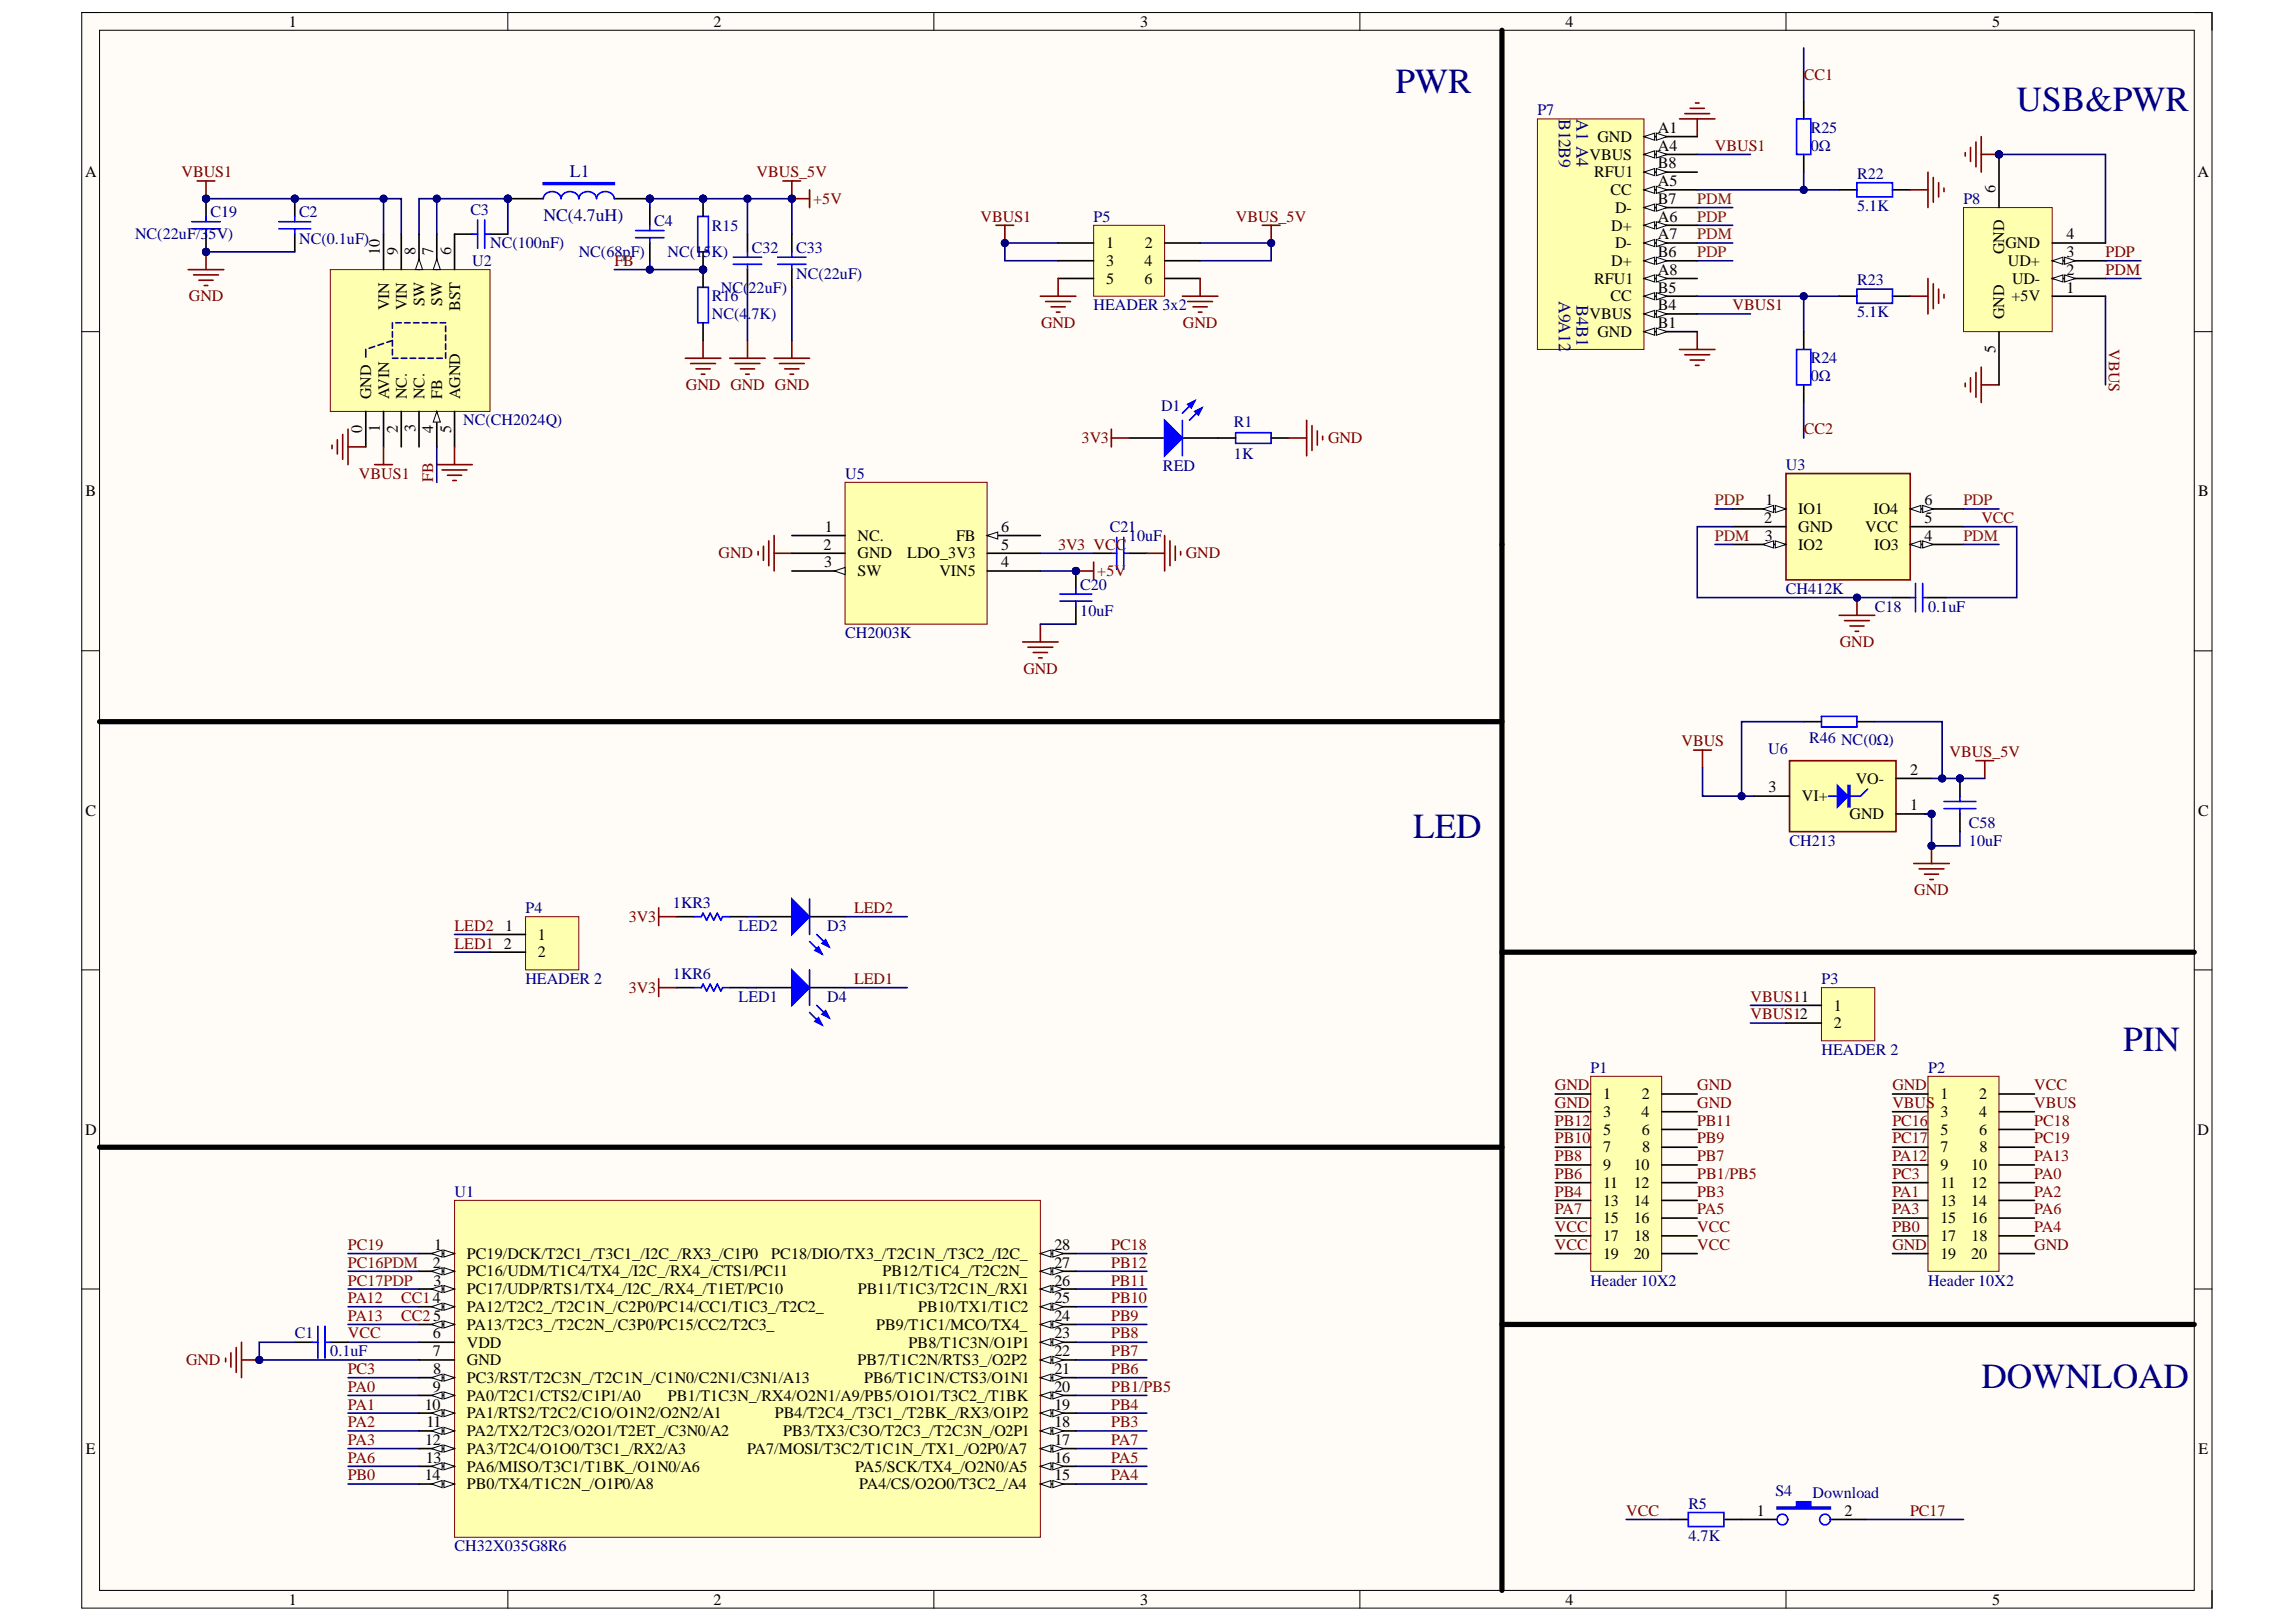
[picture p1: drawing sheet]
<svg xmlns="http://www.w3.org/2000/svg" width="297mm" height="210mm" viewBox="0 0 297 210" stroke-linecap="round" stroke-linejoin="round" font-family="sans-serif">
<defs><g id="words">
<g font-size="4.6" fill="#000080">
<text x="180.5" y="12.1">PWR</text>
<text x="260.9" y="14.4">USB&amp;PWR</text>
<text x="182.8" y="108.4">LED</text>
<text x="274.7" y="136">PIN</text>
<text x="256.3" y="179.6">DOWNLOAD</text>
</g>
<g font-size="2.3" fill="#000080">
<text x="201.7" y="15.4" transform="rotate(90 201.7 15.4)">B12B9</text>
<text x="204" y="15.4" transform="rotate(90 204 15.4)">A1 A4</text>
<text x="73.7" y="22.9">L1</text>
<text x="70.3" y="28.6">NC(4.7uH)</text>
<text x="201.7" y="39" transform="rotate(90 201.7 39)">A9A12</text>
<text x="204" y="39.5" transform="rotate(90 204 39.5)">B4B1</text>
</g>
<g font-size="2.1">
<text x="37.3" y="3.5">1</text>
<text x="92.3" y="3.5">2</text>
<text x="147.5" y="3.5">3</text>
<text x="202.5" y="3.5">4</text>
<text x="257.7" y="3.5">5</text>
<text x="214.5" y="17.2">A1</text>
<text x="11" y="22.9">A</text>
<text x="205.7" y="20.7">VBUS</text>
<text x="206.2" y="22.9">RFU1</text>
<text x="206.7" y="18.4">GND</text>
<text x="214.5" y="21.8">B8</text>
<text x="214.5" y="19.5">A4</text>
<text x="284.3" y="22.9">A</text>
<text x="208.4" y="25.2">CC</text>
<text x="208.4" y="29.8">D+</text>
<text x="209" y="27.5">D-</text>
<text x="214.5" y="26.4">B7</text>
<text x="214.5" y="24.1">A5</text>
<text x="214.5" y="28.7">A6</text>
<text x="258.1" y="25" transform="rotate(-90 258.1 25)">6</text>
<text x="49.2" y="33" transform="rotate(-90 49.2 33)">10</text>
<text x="51.5" y="33" transform="rotate(-90 51.5 33)">9</text>
<text x="53.8" y="33" transform="rotate(-90 53.8 33)">8</text>
<text x="56" y="33" transform="rotate(-90 56 33)">7</text>
<text x="58.4" y="33" transform="rotate(-90 58.4 33)">6</text>
<text x="143.1" y="32.1">1</text>
<text x="143.1" y="34.4">3</text>
<text x="148.1" y="34.4">4</text>
<text x="148.1" y="32.1">2</text>
<text x="208.4" y="34.4">D+</text>
<text x="209" y="32.1">D-</text>
<text x="214.5" y="33.3">B6</text>
<text x="214.5" y="31">A7</text>
<text x="214.5" y="35.6">A8</text>
<text x="259.3" y="32.9" transform="rotate(-90 259.3 32.9)">GND</text>
<text x="259.5" y="32.1">GND</text>
<text x="259.8" y="34.4">UD+</text>
<text x="267.3" y="31">4</text>
<text x="267.3" y="33.3">3</text>
<text x="267.3" y="35.6">2</text>
<text x="50.3" y="40.1" transform="rotate(-90 50.3 40.1)">VIN</text>
<text x="52.6" y="40.1" transform="rotate(-90 52.6 40.1)">VIN</text>
<text x="54.9" y="39.6" transform="rotate(-90 54.9 39.6)">SW</text>
<text x="57.2" y="39.6" transform="rotate(-90 57.2 39.6)">SW</text>
<text x="59.5" y="40.2" transform="rotate(-90 59.5 40.2)">BST</text>
<text x="143.1" y="36.7">5</text>
<text x="148.1" y="36.7">6</text>
<text x="205.7" y="41.3">VBUS</text>
<text x="206.2" y="36.7">RFU1</text>
<text x="208.4" y="39">CC</text>
<text x="214.5" y="40.1">B4</text>
<text x="214.5" y="37.9">B5</text>
<text x="259.3" y="41.3" transform="rotate(-90 259.3 41.3)">GND</text>
<text x="260.2" y="39">+5V</text>
<text x="260.3" y="36.7">UD-</text>
<text x="267.3" y="37.9">1</text>
<text x="206.7" y="43.6">GND</text>
<text x="214.5" y="42.5">B1</text>
<text x="258.1" y="45.6" transform="rotate(-90 258.1 45.6)">5</text>
<text x="48" y="51.6" transform="rotate(-90 48 51.6)">GND</text>
<text x="50.3" y="51.6" transform="rotate(-90 50.3 51.6)">AVIN</text>
<text x="52.6" y="51.6" transform="rotate(-90 52.6 51.6)">NC.</text>
<text x="54.9" y="51.6" transform="rotate(-90 54.9 51.6)">NC.</text>
<text x="57.2" y="51.6" transform="rotate(-90 57.2 51.6)">FB</text>
<text x="59.5" y="51.6" transform="rotate(-90 59.5 51.6)">AGND</text>
<text x="46.9" y="56" transform="rotate(-90 46.9 56)">0</text>
<text x="49.2" y="55.9" transform="rotate(-90 49.2 55.9)">1</text>
<text x="51.5" y="56" transform="rotate(-90 51.5 56)">2</text>
<text x="53.8" y="55.9" transform="rotate(-90 53.8 55.9)">3</text>
<text x="56" y="56" transform="rotate(-90 56 56)">4</text>
<text x="58.4" y="56" transform="rotate(-90 58.4 56)">5</text>
<text x="11.1" y="64.2">B</text>
<text x="228.4" y="65.4">1</text>
<text x="249" y="65.4">6</text>
<text x="284.4" y="64.2">B</text>
<text x="106.6" y="71.1">2</text>
<text x="106.7" y="68.8">1</text>
<text x="110.9" y="70">NC.</text>
<text x="123.7" y="70">FB</text>
<text x="129.5" y="71.1">5</text>
<text x="129.5" y="68.8">6</text>
<text x="228.2" y="67.7">2</text>
<text x="228.3" y="70">3</text>
<text x="232.6" y="68.8">GND</text>
<text x="232.6" y="66.5">IO1</text>
<text x="232.6" y="71.1">IO2</text>
<text x="241.3" y="68.8">VCC</text>
<text x="242.4" y="66.5">IO4</text>
<text x="242.5" y="71.1">IO3</text>
<text x="249" y="67.7">5</text>
<text x="249" y="70">4</text>
<text x="106.6" y="73.4">3</text>
<text x="110.9" y="74.6">SW</text>
<text x="110.9" y="72.3">GND</text>
<text x="117.4" y="72.3">LDO_3V3</text>
<text x="121.5" y="74.6">VIN5</text>
<text x="129.5" y="73.4">4</text>
<text x="240.1" y="101.4">VO-</text>
<text x="247.1" y="100.3">2</text>
<text x="11.1" y="105.6">C</text>
<text x="228.8" y="102.6">3</text>
<text x="233.1" y="103.7">VI+</text>
<text x="239.3" y="106">GND</text>
<text x="247.1" y="104.8">1</text>
<text x="284.4" y="105.6">C</text>
<text x="65.2" y="122.8">2</text>
<text x="65.4" y="120.5">1</text>
<text x="69.6" y="121.6">1</text>
<text x="69.6" y="123.9">2</text>
<text x="237.3" y="130.8">1</text>
<text x="237.3" y="133.1">2</text>
<text x="207.4" y="142.2">1</text>
<text x="212.4" y="142.2">2</text>
<text x="251" y="142.2">1</text>
<text x="256" y="142.2">2</text>
<text x="11" y="146.8">D</text>
<text x="207.4" y="144.6">3</text>
<text x="207.4" y="146.8">5</text>
<text x="207.4" y="149.1">7</text>
<text x="212.4" y="144.6">4</text>
<text x="212.4" y="146.8">6</text>
<text x="212.5" y="149.1">8</text>
<text x="251" y="144.6">3</text>
<text x="251" y="146.8">5</text>
<text x="251" y="149.1">7</text>
<text x="256" y="144.6">4</text>
<text x="256" y="146.8">6</text>
<text x="256.1" y="149.1">8</text>
<text x="284.3" y="146.8">D</text>
<text x="207.4" y="151.4">9</text>
<text x="207.4" y="153.7">11</text>
<text x="211.4" y="151.4">10</text>
<text x="211.4" y="153.7">12</text>
<text x="251" y="151.4">9</text>
<text x="251" y="153.7">11</text>
<text x="255" y="151.4">10</text>
<text x="255" y="153.7">12</text>
<text x="56.2" y="161.8">1</text>
<text x="136.4" y="161.8">28</text>
<text x="207.4" y="156">13</text>
<text x="207.4" y="158.3">15</text>
<text x="207.4" y="160.6">17</text>
<text x="211.4" y="156">14</text>
<text x="211.4" y="158.3">16</text>
<text x="211.4" y="160.6">18</text>
<text x="251" y="156">13</text>
<text x="251" y="158.3">15</text>
<text x="251" y="160.6">17</text>
<text x="255" y="156">14</text>
<text x="255" y="158.3">16</text>
<text x="255.1" y="160.6">18</text>
<text x="56" y="164">2</text>
<text x="56.1" y="166.4">3</text>
<text x="60.4" y="165.2">PC16/UDM/T1C4/TX4_/I2C_/RX4_/CTS1/PC11</text>
<text x="60.4" y="167.5">PC17/UDP/RTS1/TX4_/I2C_/RX4_/T1ET/PC10</text>
<text x="60.4" y="162.9">PC19/DCK/T2C1_/T3C1_/I2C_/RX3_/C1P0</text>
<text x="99.8" y="162.9">PC18/DIO/TX3_/T2C1N_/T3C2_/I2C_</text>
<text x="111" y="167.5">PB11/T1C3/T2C1N_/RX1</text>
<text x="114.2" y="165.2">PB12/T1C4_/T2C2N_</text>
<text x="136.4" y="164">27</text>
<text x="136.4" y="166.4">26</text>
<text x="207.4" y="162.9">19</text>
<text x="211.4" y="162.9">20</text>
<text x="251" y="162.9">19</text>
<text x="255" y="162.9">20</text>
<text x="56" y="173.2">6</text>
<text x="56" y="170.9">5</text>
<text x="60.4" y="169.8">PA12/T2C2_/T2C1N_/C2P0/PC14/CC1/T1C3_/T2C2_</text>
<text x="60.4" y="172.1">PA13/T2C3_/T2C2N_/C3P0/PC15/CC2/T2C3_</text>
<text x="113.4" y="172.1">PB9/T1C1/MCO/TX4_</text>
<text x="118.8" y="169.8">PB10/TX1/T1C2</text>
<text x="136.4" y="173.2">23</text>
<text x="136.4" y="170.9">24</text>
<text x="136.4" y="168.6">25</text>
<text x="56" y="175.5">7</text>
<text x="56" y="177.8">8</text>
<text x="60.4" y="179">PC3/RST/T2C3N_/T2C1N_/C1N0/C2N1/C3N1/A13</text>
<text x="60.4" y="176.7">GND</text>
<text x="60.4" y="174.4">VDD</text>
<text x="110.9" y="176.7">PB7/T1C2N/RTS3_/O2P2</text>
<text x="111.8" y="179">PB6/T1C1N/CTS3/O1N1</text>
<text x="117.5" y="174.4">PB8/T1C3N/O1P1</text>
<text x="136.4" y="177.8">21</text>
<text x="136.4" y="175.5">22</text>
<text x="54.9" y="182.4">10</text>
<text x="55.2" y="184.7">11</text>
<text x="56" y="180.1">9</text>
<text x="60.4" y="181.3">PA0/T2C1/CTS2/C1P1/A0</text>
<text x="60.4" y="183.6">PA1/RTS2/T2C2/C1O/O1N2/O2N2/A1</text>
<text x="60.4" y="185.8">PA2/TX2/T2C3/O2O1/T2ET_/C3N0/A2</text>
<text x="86.4" y="181.3">PB1/T1C3N_/RX4/O2N1/A9/PB5/O1O1/T3C2_/T1BK</text>
<text x="100.2" y="183.6">PB4/T2C4_/T3C1_/T2BK_/RX3/O1P2</text>
<text x="101.3" y="185.8">PB3/TX3/C3O/T2C3_/T2C3N_/O2P1</text>
<text x="136.4" y="182.4">19</text>
<text x="136.4" y="180.1">20</text>
<text x="136.4" y="184.7">18</text>
<text x="11.1" y="188.1">E</text>
<text x="54.9" y="191.6">14</text>
<text x="55" y="187">12</text>
<text x="55.1" y="189.3">13</text>
<text x="60.4" y="188.1">PA3/T2C4/O1O0/T3C1_/RX2/A3</text>
<text x="60.4" y="190.4">PA6/MISO/T3C1/T1BK_/O1N0/A6</text>
<text x="96.7" y="188.1">PA7/MOSI/T3C2/T1C1N_/TX1_/O2P0/A7</text>
<text x="110.7" y="190.4">PA5/SCK/TX4_/O2N0/A5</text>
<text x="136.4" y="191.6">15</text>
<text x="136.4" y="189.3">16</text>
<text x="136.4" y="187">17</text>
<text x="284.4" y="188.1">E</text>
<text x="60.4" y="192.7">PB0/TX4/T1C2N_/O1P0/A8</text>
<text x="111.2" y="192.7">PA4/CS/O2O0/T3C2_/A4</text>
<text x="227.3" y="196.1">1</text>
<text x="238.6" y="196.1">2</text>
<text x="37.3" y="207.6">1</text>
<text x="92.3" y="207.6">2</text>
<text x="147.5" y="207.6">3</text>
<text x="202.5" y="207.6">4</text>
<text x="257.7" y="207.6">5</text>
</g>
<g font-size="2.1" fill="#800000">
<text x="233.4" y="10.3">CC1</text>
<text x="23.5" y="22.9">VBUS1</text>
<text x="97.9" y="22.9">VBUS_5V</text>
<text x="221.9" y="19.5">VBUS1</text>
<text x="105.2" y="26.4">+5V</text>
<text x="126.9" y="28.7">VBUS1</text>
<text x="159.9" y="28.7">VBUS_5V</text>
<text x="79.5" y="34.4">FB</text>
<text x="272.4" y="33.3">PDP</text>
<text x="272.4" y="35.6">PDM</text>
<text x="24.4" y="39">GND</text>
<text x="224.1" y="40.1">VBUS1</text>
<text x="134.7" y="42.5">GND</text>
<text x="153" y="42.5">GND</text>
<text x="272.8" y="45.2" transform="rotate(90 272.8 45.2)">VBUS</text>
<text x="88.7" y="50.5">GND GND GND</text>
<text x="139.9" y="57.4">3V3</text>
<text x="171.8" y="57.4">GND</text>
<text x="233.4" y="56.2">CC2</text>
<text x="46.4" y="61.9">VBUS1</text>
<text x="56" y="62.4" transform="rotate(-90 56 62.4)">FB</text>
<text x="136.9" y="71.1">3V3 VCC</text>
<text x="256.3" y="67.7">VCC</text>
<text x="93" y="72.3">GND</text>
<text x="142" y="74.6">+5V</text>
<text x="153.4" y="72.3">GND</text>
<text x="238" y="83.7">GND</text>
<text x="132.4" y="87.2">GND</text>
<text x="217.5" y="96.6">VBUS</text>
<text x="252.2" y="98">VBUS_5V</text>
<text x="81.3" y="119.3">3V3</text>
<text x="110.5" y="118.1">LED2</text>
<text x="247.7" y="115.9">GND</text>
<text x="58.8" y="122.8">LED1</text>
<text x="58.8" y="120.5">LED2</text>
<text x="81.3" y="128.5">3V3</text>
<text x="110.5" y="127.4">LED1</text>
<text x="226.5" y="129.6">VBUS11</text>
<text x="226.5" y="131.9">VBUS12</text>
<text x="201.2" y="141.1">GND</text>
<text x="201.2" y="143.4">GND</text>
<text x="219.6" y="141.1">GND</text>
<text x="219.6" y="143.4">GND</text>
<text x="244.8" y="141.1">GND</text>
<text x="244.8" y="143.4">VBUS</text>
<text x="263.2" y="141.1">VCC</text>
<text x="263.2" y="143.4">VBUS</text>
<text x="201.2" y="145.7">PB12</text>
<text x="201.2" y="148">PB10</text>
<text x="219.6" y="145.7">PB11</text>
<text x="219.6" y="148">PB9</text>
<text x="244.8" y="145.7">PC16</text>
<text x="244.8" y="148">PC17</text>
<text x="263.2" y="148">PC19</text>
<text x="263.2" y="145.7">PC18</text>
<text x="201.2" y="150.3">PB8</text>
<text x="201.2" y="152.6">PB6</text>
<text x="201.2" y="154.9">PB4</text>
<text x="219.6" y="150.3">PB7</text>
<text x="219.6" y="152.6">PB1/PB5</text>
<text x="219.6" y="154.9">PB3</text>
<text x="244.8" y="150.3">PA12</text>
<text x="244.8" y="152.6">PC3</text>
<text x="244.8" y="154.9">PA1</text>
<text x="263.2" y="150.3">PA13</text>
<text x="263.2" y="152.6">PA0</text>
<text x="263.2" y="154.9">PA2</text>
<text x="45" y="161.8">PC19</text>
<text x="143.8" y="161.8">PC18</text>
<text x="201.2" y="161.8">VCC</text>
<text x="201.2" y="159.5">VCC</text>
<text x="201.2" y="157.1">PA7</text>
<text x="219.6" y="161.8">VCC</text>
<text x="219.6" y="159.5">VCC</text>
<text x="219.6" y="157.1">PA5</text>
<text x="244.8" y="161.8">GND</text>
<text x="244.8" y="157.1">PA3</text>
<text x="244.8" y="159.5">PB0</text>
<text x="263.2" y="161.8">GND</text>
<text x="263.2" y="157.1">PA6</text>
<text x="263.2" y="159.5">PA4</text>
<text x="45" y="164">PC16PDM</text>
<text x="45" y="166.4">PC17PDP</text>
<text x="143.8" y="164">PB12</text>
<text x="143.8" y="166.4">PB11</text>
<text x="45" y="168.6">PA12</text>
<text x="45" y="170.9">PA13</text>
<text x="45" y="173.2">VCC</text>
<text x="51.9" y="168.6">CC14</text>
<text x="51.9" y="170.9">CC2</text>
<text x="143.8" y="168.6">PB10</text>
<text x="143.8" y="170.9">PB9</text>
<text x="143.8" y="173.2">PB8</text>
<text x="24.1" y="176.7">GND</text>
<text x="45" y="177.8">PC3</text>
<text x="143.8" y="175.5">PB7</text>
<text x="143.8" y="177.8">PB6</text>
<text x="45" y="180.1">PA0</text>
<text x="45" y="182.4">PA1</text>
<text x="45" y="184.7">PA2</text>
<text x="143.8" y="180.1">PB1/PB5</text>
<text x="143.8" y="182.4">PB4</text>
<text x="143.8" y="184.7">PB3</text>
<text x="45" y="187">PA3</text>
<text x="45" y="189.3">PA6</text>
<text x="45" y="191.6">PB0</text>
<text x="143.8" y="189.3">PA5</text>
<text x="143.8" y="187">PA7</text>
<text x="143.8" y="191.6">PA4</text>
<text x="210.4" y="196.1">VCC</text>
<text x="247.1" y="196.1">PC17</text>
</g>
<g font-size="2.1" fill="#000080">
<text x="198.9" y="14.9">P7</text>
<text x="234.3" y="17.2">R25</text>
<text x="234.3" y="19.5">0Ω</text>
<text x="240.3" y="23.2">R22</text>
<text x="27.2" y="28.1">C19</text>
<text x="38.7" y="28.1">C2</text>
<text x="60.9" y="27.8">C3</text>
<text x="84.6" y="29.2">C4</text>
<text x="92.1" y="29.8">R15</text>
<text x="141.5" y="28.7">P5</text>
<text x="240.3" y="27.3">5.1K</text>
<text x="254" y="26.4">P8</text>
<text x="17.5" y="31">NC(22uF/3</text>
<text x="27" y="31">5V)</text>
<text x="38.7" y="31.6">NC(0.1uF)</text>
<text x="61.1" y="34.4">U2</text>
<text x="63.4" y="32.1">NC(100nF)</text>
<text x="74.9" y="33.3">NC(68pF)</text>
<text x="86.4" y="33.3">NC(1</text>
<text x="91" y="33.3">5K)</text>
<text x="97.3" y="32.7">C32</text>
<text x="103" y="32.7">C33</text>
<text x="92.1" y="39">R16</text>
<text x="92.1" y="41.3">NC(4.7K)</text>
<text x="93.3" y="37.9">NC(22uF)</text>
<text x="103" y="36.1">NC(22uF)</text>
<text x="141.5" y="40.1">HEADER 3x2</text>
<text x="240.3" y="36.9">R23</text>
<text x="240.3" y="41.1">5.1K</text>
<text x="234.3" y="47">R24</text>
<text x="150.2" y="53.2">D1</text>
<text x="234.3" y="49.4">0Ω</text>
<text x="59.9" y="55.1">NC(CH2024Q)</text>
<text x="159.6" y="55.3">R1</text>
<text x="159.6" y="59.4">1K</text>
<text x="109.3" y="61.9">U5</text>
<text x="150.5" y="61">RED</text>
<text x="231" y="60.8">U3</text>
<text x="143.6" y="68.8">C21</text>
<text x="146.1" y="70">10uF</text>
<text x="139.8" y="76.3">C20</text>
<text x="231" y="76.9">CH412K</text>
<text x="109.3" y="82.6">CH2003K</text>
<text x="139.8" y="79.7">10uF</text>
<text x="242.5" y="79.1">C18</text>
<text x="249.4" y="79.1">0.1uF</text>
<text x="228.8" y="97.5">U6</text>
<text x="234" y="96.1">R46 NC(0Ω)</text>
<text x="254.7" y="107.2">C58</text>
<text x="231.5" y="109.4">CH213</text>
<text x="254.7" y="109.4">10uF</text>
<text x="68" y="118.1">P4</text>
<text x="87.1" y="117.5">1KR3</text>
<text x="95.6" y="120.5">LED2</text>
<text x="107" y="120.5">D3</text>
<text x="68" y="127.4">HEADER 2</text>
<text x="87.1" y="126.6">1KR6</text>
<text x="95.6" y="129.6">LED1</text>
<text x="107" y="129.6">D4</text>
<text x="235.6" y="127.4">P3</text>
<text x="235.6" y="136.5">HEADER 2</text>
<text x="205.8" y="138.8">P1</text>
<text x="249.4" y="138.8">P2</text>
<text x="58.8" y="154.9">U1</text>
<text x="205.8" y="166.4">Header 10X2</text>
<text x="249.4" y="166.4">Header 10X2</text>
<text x="38.2" y="173.2">C1</text>
<text x="42.7" y="175.5">0.1uF</text>
<text x="218.4" y="195.3">R5</text>
<text x="229.7" y="193.7">S4</text>
<text x="234.5" y="193.9">Download</text>
<text x="58.8" y="200.8">CH32X035G8R6</text>
<text x="218.4" y="199.4">4.7K</text>
</g>
<g font-size="2.1" fill="#781915">
<text x="219.6" y="28.7">PDP</text>
<text x="219.6" y="26.4">PDM</text>
<text x="219.6" y="31">PDM</text>
<text x="219.6" y="33.3">PDP</text>
<text x="221.9" y="65.4">PDP</text>
<text x="254" y="65.4">PDP</text>
<text x="221.9" y="70">PDM</text>
<text x="254" y="70">PDM</text>
</g>
</g></defs>
<path d="M10.6 1.6h275.6v206.5h-275.6z" fill-rule="evenodd" fill="#fffcf8"/>
<path d="M10.6 1.6h275.6v206.5h-275.6z" fill="none" stroke="#000" stroke-width=".13"/>
<path d="M12.9 3.9h271v201.9h-271z" fill-rule="evenodd" fill="#fffcf8"/>
<g fill="none" stroke="#000" stroke-width=".13">
<path d="M10.6 1.6h2.3M12.9 3.9h271v201.9h-271zM65.7 1.6v2.3M120.8 1.6v2.3M175.9 1.6v2.3M231.1 1.6v2.3M283.9 1.6h2.3v2.3M10.6 42.9h2.3M283.9 42.9h2.3M10.6 84.2h2.3M283.9 84.2h2.3M10.6 125.5h2.3"/>
<path d="M283.9 125.5h2.3M10.6 166.8h2.3M283.9 166.8h2.3M65.7 205.8v2.3M120.8 205.8v2.3M175.9 205.8v2.3M231.1 205.8v2.3M286.2 205.8v2.3"/>
</g>
<path d="M58.8 120.9h4.6M58.8 123.2h4.6" fill="none" stroke="#000080" stroke-width=".21"/>
<path d="M68 118.6h6.9v6.9h-6.9z" fill-rule="evenodd" fill="#ffffb0"/>
<path d="M68 118.6h6.9v6.9h-6.9z" fill="none" stroke="#800000" stroke-width=".13"/>
<path d="M63.4 120.9h4.6M63.4 123.2h4.6M97.8 127.8h4.6M104.7 127.8h4.6" fill="none" stroke="#000" stroke-width=".21"/>
<path d="M102.4 125.5l2.3 2.3-2.3 2.3z" fill="#00f"/>
<path d="M102.4 125.5l2.3 2.3-2.3 2.3zM104.7 131l1.6 1.6M105.7 130.1l1.6 1.6" fill="none" stroke="#00f" stroke-width=".21"/>
<path d="M106.3 131.2l.5-.4 .5 .9z" fill="#00f"/>
<path d="M106.3 131.2l.5-.4 .5 .9z" fill="none" stroke="#00f" stroke-width=".21"/>
<path d="M105.9 131.7l.4 .9-.9-.4z" fill="#00f"/>
<path d="M89.8 127.8h.9l.3-.4 .4 .9 .5-.9 .4 .9 .5-.9 .5 .9 .2-.5h.9M104.7 125.5v4.6M105.9 131.7l.4 .9-.9-.4z" fill="none" stroke="#00f" stroke-width=".21"/>
<path d="M97.8 118.6h4.6M104.7 118.6h4.6M87.5 127.8h2.3M94.4 127.8h2.3" fill="none" stroke="#000" stroke-width=".21"/>
<path d="M102.4 116.3l2.3 2.3-2.3 2.3z" fill="#00f"/>
<path d="M102.4 116.3l2.3 2.3-2.3 2.3zM104.7 121.8l1.6 1.6M105.7 120.9l1.6 1.6" fill="none" stroke="#00f" stroke-width=".21"/>
<path d="M106.3 122.1l.5-.5 .5 .9z" fill="#00f"/>
<path d="M106.3 122.1l.5-.5 .5 .9z" fill="none" stroke="#00f" stroke-width=".21"/>
<path d="M105.4 123l.5-.5 .4 .9z" fill="#00f"/>
<path d="M89.8 118.6h.9l.3-.4 .4 .9 .5-.9 .4 .9 .5-.9 .5 .9 .2-.5h.9M104.7 116.3v4.6M105.4 123l.5-.5 .4 .9z" fill="none" stroke="#00f" stroke-width=".21"/>
<path d="M87.5 118.6h2.3M94.4 118.6h2.3M225.3 196.6h4.6M236.8 196.6h4.6" fill="none" stroke="#000" stroke-width=".21"/>
<path d="M96.7 118.6h1.1M109.3 118.6h8.1M96.7 127.8h1.1M109.3 127.8h8.1M210.4 196.6h5.7M241.4 196.6h12.6" fill="none" stroke="#000080" stroke-width=".21"/>
<path d="M85.2 117.5v2.3M85.2 118.6h2.3M85.2 126.7v2.3M85.2 127.8h2.3" fill="none" stroke="#800000" stroke-width=".21"/>
<path d="M229.9 195h2.5v-.7h1.9v.7h2.5v.3h-6.9z" fill-rule="evenodd" fill="#00f"/>
<g fill="none" stroke="#00f" stroke-width=".21">
<path d="M218.4 195.7h4.6v1.9h-4.6zM229.9 195h2.5v-.7h1.9v.7h2.5v.3h-6.9z"/>
<circle cx="230.6" cy="196.6" r=".69"/>
<circle cx="236.1" cy="196.6" r=".69"/>
</g>
<path d="M216.1 196.6h2.3M223 196.6h2.3" fill="none" stroke="#000" stroke-width=".21"/>
<path d="M194.3 3.9v201.9M12.9 93.4h181.4M194.3 123.2h89.6M194.3 171.4h89.6" fill="none" stroke="#000" stroke-width=".68"/>
<g fill="none" stroke="#000080" stroke-width=".21">
<path d="M45 162.2h9.2M45 164.5h9.2M45 166.8h9.2M45 169.1h9.2M45 171.4h9.2M45 173.7h9.2M45 178.3h9.2M139.2 162.2h9.2M139.2 164.5h9.2M139.2 166.8h9.2M139.2 169.1h9.2M139.2 171.4h9.2"/>
<path d="M139.2 173.7h9.2M139.2 178.3h9.2M139.2 176h9.2M45 180.6h9.2M45 182.9h9.2M45 185.2h9.2M45 187.5h9.2M45 189.8h9.2M45 192.1h9.2M139.2 180.6h9.2M139.2 182.9h9.2M139.2 185.2h9.2"/>
<path d="M139.2 187.5h9.2M139.2 189.8h9.2M139.2 192.1h9.2"/>
</g>
<path d="M205.8 139.3h9.2v25.2h-9.2z" fill-rule="evenodd" fill="#ffffb0"/>
<path d="M205.8 139.3h9.2v25.2h-9.2z" fill="none" stroke="#800000" stroke-width=".13"/>
<g fill="none" stroke="#000" stroke-width=".21">
<path d="M201.2 141.6h4.6M201.2 143.9h4.6M201.2 146.2h4.6M201.2 148.5h4.6M201.2 150.8h4.6M201.2 153h4.6M201.2 155.3h4.6M201.2 157.6h4.6M201.2 159.9h4.6M215 141.6h4.6M215 143.9h4.6M215 146.2h4.6"/>
<path d="M215 148.5h4.6M215 150.8h4.6M215 153h4.6M215 155.3h4.6M215 157.6h4.6M215 159.9h4.6M201.2 162.2h4.6M215 162.2h4.6"/>
</g>
<path d="M249.4 139.3h9.2v25.2h-9.2z" fill-rule="evenodd" fill="#ffffb0"/>
<path d="M249.4 139.3h9.2v25.2h-9.2z" fill="none" stroke="#800000" stroke-width=".13"/>
<g fill="none" stroke="#000" stroke-width=".21">
<path d="M244.8 141.6h4.6M244.8 143.9h4.6M244.8 146.2h4.6M244.8 148.5h4.6M244.8 150.8h4.6M244.8 153h4.6M244.8 155.3h4.6M244.8 157.6h4.6M244.8 159.9h4.6M258.6 141.6h4.6M258.6 143.9h4.6M258.6 146.2h4.6"/>
<path d="M258.6 148.5h4.6M258.6 150.8h4.6M258.6 153h4.6M258.6 155.3h4.6M258.6 157.6h4.6M258.6 159.9h4.6M38.1 173.7h2.3M42.7 173.7h2.3M244.8 162.2h4.6M258.6 162.2h4.6"/>
</g>
<path d="M40.4 173.7h.7M41.1 171.6v4.2M42 173.7h.7M42 171.6v4.2" fill="none" stroke="#00f" stroke-width=".21"/>
<path d="M29.2 175.8v.4M29.9 175.1v1.8M30.6 174.4v3.2M31.2 173.7v4.6M31.2 176h2.3" fill="none" stroke="#800000" stroke-width=".21"/>
<circle cx="33.5" cy="176" r=".46" fill="#000080"/>
<circle cx="33.5" cy="176" r=".46" fill="none" stroke="#000080" stroke-width=".13"/>
<path d="M38.1 173.7h-4.6v2.3h20.7" fill="none" stroke="#000080" stroke-width=".21"/>
<circle cx="33.5" cy="176" r=".46" fill="#000080"/>
<circle cx="33.5" cy="176" r=".46" fill="none" stroke="#000080" stroke-width=".13"/>
<path d="M58.8 155.3h75.8v43.6h-75.8z" fill-rule="evenodd" fill="#ffffb0"/>
<path d="M58.8 155.3h75.8v43.6h-75.8z" fill="none" stroke="#800000" stroke-width=".13"/>
<path d="M54.2 180.6h4.6" fill="none" stroke="#000" stroke-width=".21"/>
<path d="M57.4 180.1l1.4 .5-1.4 .4z" fill="#f8fcff"/>
<path d="M57.4 180.1l1.4 .5-1.4 .4z" fill="none" stroke="#000" stroke-width=".13"/>
<path d="M55.8 180.6l1.4-.5v.9z" fill="#f8fcff"/>
<path d="M55.8 180.6l1.4-.5v.9z" fill="none" stroke="#000" stroke-width=".13"/>
<path d="M54.2 182.9h4.6" fill="none" stroke="#000" stroke-width=".21"/>
<path d="M57.4 182.4l1.4 .5-1.4 .4z" fill="#f8fcff"/>
<path d="M57.4 182.4l1.4 .5-1.4 .4z" fill="none" stroke="#000" stroke-width=".13"/>
<path d="M55.8 182.9l1.4-.5v.9z" fill="#f8fcff"/>
<path d="M55.8 182.9l1.4-.5v.9z" fill="none" stroke="#000" stroke-width=".13"/>
<path d="M54.2 185.2h4.6" fill="none" stroke="#000" stroke-width=".21"/>
<path d="M57.4 184.7l1.4 .5-1.4 .4z" fill="#f8fcff"/>
<path d="M57.4 184.7l1.4 .5-1.4 .4z" fill="none" stroke="#000" stroke-width=".13"/>
<path d="M55.8 185.2l1.4-.5v.9z" fill="#f8fcff"/>
<path d="M55.8 185.2l1.4-.5v.9z" fill="none" stroke="#000" stroke-width=".13"/>
<path d="M54.2 187.5h4.6" fill="none" stroke="#000" stroke-width=".21"/>
<path d="M57.4 187l1.4 .5-1.4 .4z" fill="#f8fcff"/>
<path d="M57.4 187l1.4 .5-1.4 .4z" fill="none" stroke="#000" stroke-width=".13"/>
<path d="M55.8 187.5l1.4-.5v.9z" fill="#f8fcff"/>
<path d="M55.8 187.5l1.4-.5v.9z" fill="none" stroke="#000" stroke-width=".13"/>
<path d="M134.6 192.1h4.6" fill="none" stroke="#000" stroke-width=".21"/>
<path d="M134.6 192.1l1.4-.5v.9z" fill="#f8fcff"/>
<path d="M134.6 192.1l1.4-.5v.9z" fill="none" stroke="#000" stroke-width=".13"/>
<path d="M136.2 191.6l1.4 .5-1.4 .4z" fill="#f8fcff"/>
<path d="M136.2 191.6l1.4 .5-1.4 .4z" fill="none" stroke="#000" stroke-width=".13"/>
<path d="M134.6 189.8h4.6" fill="none" stroke="#000" stroke-width=".21"/>
<path d="M134.6 189.8l1.4-.5v.9z" fill="#f8fcff"/>
<path d="M134.6 189.8l1.4-.5v.9z" fill="none" stroke="#000" stroke-width=".13"/>
<path d="M136.2 189.3l1.4 .5-1.4 .4z" fill="#f8fcff"/>
<path d="M136.2 189.3l1.4 .5-1.4 .4z" fill="none" stroke="#000" stroke-width=".13"/>
<path d="M54.2 189.8h4.6" fill="none" stroke="#000" stroke-width=".21"/>
<path d="M57.4 189.3l1.4 .5-1.4 .4z" fill="#f8fcff"/>
<path d="M57.4 189.3l1.4 .5-1.4 .4z" fill="none" stroke="#000" stroke-width=".13"/>
<path d="M55.8 189.8l1.4-.5v.9z" fill="#f8fcff"/>
<path d="M55.8 189.8l1.4-.5v.9z" fill="none" stroke="#000" stroke-width=".13"/>
<path d="M134.6 187.5h4.6" fill="none" stroke="#000" stroke-width=".21"/>
<path d="M134.6 187.5l1.4-.5v.9z" fill="#f8fcff"/>
<path d="M134.6 187.5l1.4-.5v.9z" fill="none" stroke="#000" stroke-width=".13"/>
<path d="M136.2 187l1.4 .5-1.4 .4z" fill="#f8fcff"/>
<path d="M136.2 187l1.4 .5-1.4 .4z" fill="none" stroke="#000" stroke-width=".13"/>
<path d="M54.2 169.1h4.6" fill="none" stroke="#000" stroke-width=".21"/>
<path d="M57.4 168.6l1.4 .5-1.4 .5z" fill="#f8fcff"/>
<path d="M57.4 168.6l1.4 .5-1.4 .5z" fill="none" stroke="#000" stroke-width=".13"/>
<path d="M55.8 169.1l1.4-.5v1z" fill="#f8fcff"/>
<path d="M55.8 169.1l1.4-.5v1z" fill="none" stroke="#000" stroke-width=".13"/>
<path d="M54.2 171.4h4.6" fill="none" stroke="#000" stroke-width=".21"/>
<path d="M57.4 170.9l1.4 .5-1.4 .5z" fill="#f8fcff"/>
<path d="M57.4 170.9l1.4 .5-1.4 .5z" fill="none" stroke="#000" stroke-width=".13"/>
<path d="M55.8 171.4l1.4-.5v1z" fill="#f8fcff"/>
<path d="M55.8 171.4l1.4-.5v1z" fill="none" stroke="#000" stroke-width=".13"/>
<path d="M54.2 178.3h4.6" fill="none" stroke="#000" stroke-width=".21"/>
<path d="M57.4 177.8l1.4 .5-1.4 .4z" fill="#f8fcff"/>
<path d="M57.4 177.8l1.4 .5-1.4 .4z" fill="none" stroke="#000" stroke-width=".13"/>
<path d="M55.8 178.3l1.4-.5v.9z" fill="#f8fcff"/>
<path d="M55.8 178.3l1.4-.5v.9z" fill="none" stroke="#000" stroke-width=".13"/>
<path d="M54.2 164.5h4.6" fill="none" stroke="#000" stroke-width=".21"/>
<path d="M57.4 164.1l1.4 .4-1.4 .5z" fill="#f8fcff"/>
<path d="M57.4 164.1l1.4 .4-1.4 .5z" fill="none" stroke="#000" stroke-width=".13"/>
<path d="M55.8 164.5l1.4-.4v.9z" fill="#f8fcff"/>
<path d="M55.8 164.5l1.4-.4v.9z" fill="none" stroke="#000" stroke-width=".13"/>
<path d="M54.2 166.8h4.6" fill="none" stroke="#000" stroke-width=".21"/>
<path d="M57.4 166.4l1.4 .4-1.4 .5z" fill="#f8fcff"/>
<path d="M57.4 166.4l1.4 .4-1.4 .5z" fill="none" stroke="#000" stroke-width=".13"/>
<path d="M55.8 166.8l1.4-.4v.9z" fill="#f8fcff"/>
<path d="M55.8 166.8l1.4-.4v.9z" fill="none" stroke="#000" stroke-width=".13"/>
<path d="M134.6 164.5h4.6" fill="none" stroke="#000" stroke-width=".21"/>
<path d="M134.6 164.5l1.4-.4v.9z" fill="#f8fcff"/>
<path d="M134.6 164.5l1.4-.4v.9z" fill="none" stroke="#000" stroke-width=".13"/>
<path d="M136.2 164.1l1.4 .4-1.4 .5z" fill="#f8fcff"/>
<path d="M136.2 164.1l1.4 .4-1.4 .5z" fill="none" stroke="#000" stroke-width=".13"/>
<path d="M54.2 192.1h4.6" fill="none" stroke="#000" stroke-width=".21"/>
<path d="M57.4 191.6l1.4 .5-1.4 .4z" fill="#f8fcff"/>
<path d="M57.4 191.6l1.4 .5-1.4 .4z" fill="none" stroke="#000" stroke-width=".13"/>
<path d="M55.8 192.1l1.4-.5v.9z" fill="#f8fcff"/>
<path d="M55.8 192.1l1.4-.5v.9z" fill="none" stroke="#000" stroke-width=".13"/>
<path d="M134.6 182.9h4.6" fill="none" stroke="#000" stroke-width=".21"/>
<path d="M134.6 182.9l1.4-.5v.9z" fill="#f8fcff"/>
<path d="M134.6 182.9l1.4-.5v.9z" fill="none" stroke="#000" stroke-width=".13"/>
<path d="M136.2 182.4l1.4 .5-1.4 .4z" fill="#f8fcff"/>
<path d="M136.2 182.4l1.4 .5-1.4 .4z" fill="none" stroke="#000" stroke-width=".13"/>
<path d="M134.6 178.3h4.6" fill="none" stroke="#000" stroke-width=".21"/>
<path d="M134.6 178.3l1.4-.5v.9z" fill="#f8fcff"/>
<path d="M134.6 178.3l1.4-.5v.9z" fill="none" stroke="#000" stroke-width=".13"/>
<path d="M136.2 177.8l1.4 .5-1.4 .4z" fill="#f8fcff"/>
<path d="M136.2 177.8l1.4 .5-1.4 .4z" fill="none" stroke="#000" stroke-width=".13"/>
<path d="M54.2 162.2h4.6" fill="none" stroke="#000" stroke-width=".21"/>
<path d="M57.4 161.8l1.4 .4-1.4 .5z" fill="#f8fcff"/>
<path d="M57.4 161.8l1.4 .4-1.4 .5z" fill="none" stroke="#000" stroke-width=".13"/>
<path d="M55.8 162.2l1.4-.4v.9z" fill="#f8fcff"/>
<path d="M55.8 162.2l1.4-.4v.9z" fill="none" stroke="#000" stroke-width=".13"/>
<path d="M54.2 176h4.6M54.2 173.7h4.6M134.6 180.6h4.6" fill="none" stroke="#000" stroke-width=".21"/>
<path d="M134.6 180.6l1.4-.5v.9z" fill="#f8fcff"/>
<path d="M134.6 180.6l1.4-.5v.9z" fill="none" stroke="#000" stroke-width=".13"/>
<path d="M136.2 180.1l1.4 .5-1.4 .4z" fill="#f8fcff"/>
<path d="M136.2 180.1l1.4 .5-1.4 .4z" fill="none" stroke="#000" stroke-width=".13"/>
<path d="M134.6 185.2h4.6" fill="none" stroke="#000" stroke-width=".21"/>
<path d="M134.6 185.2l1.4-.5v.9z" fill="#f8fcff"/>
<path d="M134.6 185.2l1.4-.5v.9z" fill="none" stroke="#000" stroke-width=".13"/>
<path d="M136.2 184.7l1.4 .5-1.4 .4z" fill="#f8fcff"/>
<path d="M136.2 184.7l1.4 .5-1.4 .4z" fill="none" stroke="#000" stroke-width=".13"/>
<path d="M134.6 176h4.6" fill="none" stroke="#000" stroke-width=".21"/>
<path d="M134.6 176l1.4-.5v.9z" fill="#f8fcff"/>
<path d="M134.6 176l1.4-.5v.9z" fill="none" stroke="#000" stroke-width=".13"/>
<path d="M136.2 175.5l1.4 .5-1.4 .4z" fill="#f8fcff"/>
<path d="M136.2 175.5l1.4 .5-1.4 .4z" fill="none" stroke="#000" stroke-width=".13"/>
<path d="M134.6 173.7h4.6" fill="none" stroke="#000" stroke-width=".21"/>
<path d="M134.6 173.7l1.4-.5v1z" fill="#f8fcff"/>
<path d="M134.6 173.7l1.4-.5v1z" fill="none" stroke="#000" stroke-width=".13"/>
<path d="M136.2 173.2l1.4 .5-1.4 .5z" fill="#f8fcff"/>
<path d="M136.2 173.2l1.4 .5-1.4 .5z" fill="none" stroke="#000" stroke-width=".13"/>
<path d="M134.6 171.4h4.6" fill="none" stroke="#000" stroke-width=".21"/>
<path d="M134.6 171.4l1.4-.5v1z" fill="#f8fcff"/>
<path d="M134.6 171.4l1.4-.5v1z" fill="none" stroke="#000" stroke-width=".13"/>
<path d="M136.2 170.9l1.4 .5-1.4 .5z" fill="#f8fcff"/>
<path d="M136.2 170.9l1.4 .5-1.4 .5z" fill="none" stroke="#000" stroke-width=".13"/>
<path d="M134.6 169.1h4.6" fill="none" stroke="#000" stroke-width=".21"/>
<path d="M134.6 169.1l1.4-.5v1z" fill="#f8fcff"/>
<path d="M134.6 169.1l1.4-.5v1z" fill="none" stroke="#000" stroke-width=".13"/>
<path d="M136.2 168.6l1.4 .5-1.4 .5z" fill="#f8fcff"/>
<path d="M136.2 168.6l1.4 .5-1.4 .5z" fill="none" stroke="#000" stroke-width=".13"/>
<path d="M134.6 166.8h4.6" fill="none" stroke="#000" stroke-width=".21"/>
<path d="M134.6 166.8l1.4-.4v.9z" fill="#f8fcff"/>
<path d="M134.6 166.8l1.4-.4v.9z" fill="none" stroke="#000" stroke-width=".13"/>
<path d="M136.2 166.4l1.4 .4-1.4 .5z" fill="#f8fcff"/>
<path d="M136.2 166.4l1.4 .4-1.4 .5z" fill="none" stroke="#000" stroke-width=".13"/>
<path d="M134.6 162.2h4.6" fill="none" stroke="#000" stroke-width=".21"/>
<path d="M134.6 162.2l1.4-.4v.9z" fill="#f8fcff"/>
<path d="M134.6 162.2l1.4-.4v.9z" fill="none" stroke="#000" stroke-width=".13"/>
<path d="M136.2 161.8l1.4 .4-1.4 .5z" fill="#f8fcff"/>
<path d="M136.2 161.8l1.4 .4-1.4 .5z" fill="none" stroke="#000" stroke-width=".13"/>
<path d="M254.2 19.8v.4M254.9 19.1v1.8M255.6 18.4v3.2M256.3 17.7v4.6M256.3 20h2.3" fill="none" stroke="#800000" stroke-width=".21"/>
<circle cx="258.6" cy="20" r=".46" fill="#000080"/>
<circle cx="258.6" cy="20" r=".46" fill="none" stroke="#000080" stroke-width=".13"/>
<path d="M254.2 49.6v.4M254.9 48.9v1.8M255.6 48.2v3.2M256.3 47.5v4.6M256.3 49.8h2.3" fill="none" stroke="#800000" stroke-width=".21"/>
<path d="M272.4 24.6h.1" fill="none" stroke="#f00" stroke-width=".13"/>
<circle cx="258.6" cy="20" r=".46" fill="#000080"/>
<circle cx="258.6" cy="20" r=".46" fill="none" stroke="#000080" stroke-width=".13"/>
<path d="M254 26.9h11.5v16h-11.5z" fill-rule="evenodd" fill="#ffffb0"/>
<path d="M254 26.9h11.5v16h-11.5z" fill="none" stroke="#800000" stroke-width=".13"/>
<path d="M258.6 20v6.9M265.5 38.3h6.9M265.5 31.4h6.9" fill="none" stroke="#000" stroke-width=".21"/>
<circle cx="258.6" cy="20" r=".46" fill="#000080"/>
<circle cx="258.6" cy="20" r=".46" fill="none" stroke="#000080" stroke-width=".13"/>
<path d="M265.5 33.7h6.9" fill="none" stroke="#000" stroke-width=".21"/>
<path d="M265.5 33.7l1.4-.4v.9z" fill="#f8fcff"/>
<path d="M265.5 33.7l1.4-.4v.9z" fill="none" stroke="#000" stroke-width=".13"/>
<path d="M267.1 33.3l1.4 .4-1.4 .5z" fill="#f8fcff"/>
<path d="M267.1 33.3l1.4 .4-1.4 .5z" fill="none" stroke="#000" stroke-width=".13"/>
<path d="M265.5 36h6.9" fill="none" stroke="#000" stroke-width=".21"/>
<path d="M265.5 36l1.4-.4v.9z" fill="#f8fcff"/>
<path d="M265.5 36l1.4-.4v.9z" fill="none" stroke="#000" stroke-width=".13"/>
<path d="M267.1 35.6l1.4 .4-1.4 .5z" fill="#f8fcff"/>
<path d="M267.1 35.6l1.4 .4-1.4 .5z" fill="none" stroke="#000" stroke-width=".13"/>
<path d="M258.6 42.9v6.9" fill="none" stroke="#000" stroke-width=".21"/>
<path d="M258.6 20h13.8v11.4M272.4 33.7h4.6M272.4 36h4.6" fill="none" stroke="#000080" stroke-width=".21"/>
<circle cx="258.6" cy="20" r=".46" fill="#000080"/>
<circle cx="258.6" cy="20" r=".46" fill="none" stroke="#000080" stroke-width=".13"/>
<path d="M219.6 20h6.9M219.6 26.9h4.6M219.6 29.2h4.6M219.6 31.4h4.6M219.6 33.7h4.6M272.4 38.3v11.5M219.6 40.6h6.9" fill="none" stroke="#000080" stroke-width=".21"/>
<path d="M217.3 15.4h4.6M218 14.7h3.2M218.7 14h1.8M219.3 13.3h.5M219.6 15.4v2.3M217.3 45.2h4.6M218 45.9h3.2M218.7 46.6h1.8M219.3 47.3h.5M219.6 42.9v2.3" fill="none" stroke="#800000" stroke-width=".21"/>
<path d="M198.9 15.4h13.8v29.8h-13.8z" fill-rule="evenodd" fill="#ffffb0"/>
<path d="M198.9 15.4h13.8v29.8h-13.8z" fill="none" stroke="#800000" stroke-width=".13"/>
<path d="M212.7 42.9h6.9" fill="none" stroke="#000" stroke-width=".21"/>
<path d="M212.7 42.9l1.4-.4v.9z" fill="#f8fcff"/>
<path d="M212.7 42.9l1.4-.4v.9z" fill="none" stroke="#000" stroke-width=".13"/>
<path d="M214.3 42.5l1.4 .4-1.4 .5z" fill="#f8fcff"/>
<path d="M214.3 42.5l1.4 .4-1.4 .5z" fill="none" stroke="#000" stroke-width=".13"/>
<path d="M212.7 40.6h6.9" fill="none" stroke="#000" stroke-width=".21"/>
<path d="M212.7 40.6l1.4-.4v.9z" fill="#f8fcff"/>
<path d="M212.7 40.6l1.4-.4v.9z" fill="none" stroke="#000" stroke-width=".13"/>
<path d="M214.3 40.2l1.4 .4-1.4 .5z" fill="#f8fcff"/>
<path d="M214.3 40.2l1.4 .4-1.4 .5z" fill="none" stroke="#000" stroke-width=".13"/>
<path d="M212.7 38.3h6.9" fill="none" stroke="#000" stroke-width=".21"/>
<path d="M212.7 38.3l1.4-.4v.9z" fill="#f8fcff"/>
<path d="M212.7 38.3l1.4-.4v.9z" fill="none" stroke="#000" stroke-width=".13"/>
<path d="M214.3 37.9l1.4 .4-1.4 .5z" fill="#f8fcff"/>
<path d="M214.3 37.9l1.4 .4-1.4 .5z" fill="none" stroke="#000" stroke-width=".13"/>
<path d="M212.7 33.7h6.9" fill="none" stroke="#000" stroke-width=".21"/>
<path d="M212.7 33.7l1.4-.4v.9z" fill="#f8fcff"/>
<path d="M212.7 33.7l1.4-.4v.9z" fill="none" stroke="#000" stroke-width=".13"/>
<path d="M214.3 33.3l1.4 .4-1.4 .5z" fill="#f8fcff"/>
<path d="M214.3 33.3l1.4 .4-1.4 .5z" fill="none" stroke="#000" stroke-width=".13"/>
<path d="M212.7 26.9h6.9" fill="none" stroke="#000" stroke-width=".21"/>
<path d="M212.7 26.9l1.4-.5v.9z" fill="#f8fcff"/>
<path d="M212.7 26.9l1.4-.5v.9z" fill="none" stroke="#000" stroke-width=".13"/>
<path d="M214.3 26.4l1.4 .5-1.4 .4z" fill="#f8fcff"/>
<path d="M214.3 26.4l1.4 .5-1.4 .4z" fill="none" stroke="#000" stroke-width=".13"/>
<path d="M212.7 22.3h6.9" fill="none" stroke="#000" stroke-width=".21"/>
<path d="M212.7 22.3l1.4-.5v.9z" fill="#f8fcff"/>
<path d="M212.7 22.3l1.4-.5v.9z" fill="none" stroke="#000" stroke-width=".13"/>
<path d="M214.3 21.8l1.4 .5-1.4 .4z" fill="#f8fcff"/>
<path d="M214.3 21.8l1.4 .5-1.4 .4z" fill="none" stroke="#000" stroke-width=".13"/>
<path d="M212.7 17.7h6.9" fill="none" stroke="#000" stroke-width=".21"/>
<path d="M212.7 17.7l1.4-.5v.9z" fill="#f8fcff"/>
<path d="M212.7 17.7l1.4-.5v.9z" fill="none" stroke="#000" stroke-width=".13"/>
<path d="M214.3 17.2l1.4 .5-1.4 .4z" fill="#f8fcff"/>
<path d="M214.3 17.2l1.4 .5-1.4 .4z" fill="none" stroke="#000" stroke-width=".13"/>
<path d="M212.7 20h6.9" fill="none" stroke="#000" stroke-width=".21"/>
<path d="M212.7 20l1.4-.5v.9z" fill="#f8fcff"/>
<path d="M212.7 20l1.4-.5v.9z" fill="none" stroke="#000" stroke-width=".13"/>
<path d="M214.3 19.5l1.4 .5-1.4 .4z" fill="#f8fcff"/>
<path d="M214.3 19.5l1.4 .5-1.4 .4z" fill="none" stroke="#000" stroke-width=".13"/>
<path d="M212.7 24.6h6.9" fill="none" stroke="#000" stroke-width=".21"/>
<path d="M212.7 24.6l1.4-.5v.9z" fill="#f8fcff"/>
<path d="M212.7 24.6l1.4-.5v.9z" fill="none" stroke="#000" stroke-width=".13"/>
<path d="M214.3 24.1l1.4 .5-1.4 .4z" fill="#f8fcff"/>
<path d="M214.3 24.1l1.4 .5-1.4 .4z" fill="none" stroke="#000" stroke-width=".13"/>
<path d="M212.7 29.2h6.9" fill="none" stroke="#000" stroke-width=".21"/>
<path d="M212.7 29.2l1.4-.5v.9z" fill="#f8fcff"/>
<path d="M212.7 29.2l1.4-.5v.9z" fill="none" stroke="#000" stroke-width=".13"/>
<path d="M214.3 28.7l1.4 .5-1.4 .4z" fill="#f8fcff"/>
<path d="M214.3 28.7l1.4 .5-1.4 .4z" fill="none" stroke="#000" stroke-width=".13"/>
<path d="M212.7 31.4h6.9" fill="none" stroke="#000" stroke-width=".21"/>
<path d="M212.7 31.4l1.4-.4v.9z" fill="#f8fcff"/>
<path d="M212.7 31.4l1.4-.4v.9z" fill="none" stroke="#000" stroke-width=".13"/>
<path d="M214.3 31l1.4 .4-1.4 .5z" fill="#f8fcff"/>
<path d="M214.3 31l1.4 .4-1.4 .5z" fill="none" stroke="#000" stroke-width=".13"/>
<path d="M212.7 36h6.9" fill="none" stroke="#000" stroke-width=".21"/>
<path d="M212.7 36l1.4-.4v.9z" fill="#f8fcff"/>
<path d="M212.7 36l1.4-.4v.9z" fill="none" stroke="#000" stroke-width=".13"/>
<path d="M214.3 35.6l1.4 .4-1.4 .5z" fill="#f8fcff"/>
<path d="M214.3 35.6l1.4 .4-1.4 .5z" fill="none" stroke="#000" stroke-width=".13"/>
<path d="M237.9 24.6h2.3M237.9 38.3h2.3M244.8 24.6h2.3M244.8 38.3h2.3" fill="none" stroke="#000" stroke-width=".21"/>
<path d="M240.2 23.6h4.6v1.9h-4.6zM240.2 37.4h4.6v1.9h-4.6z" fill="none" stroke="#00f" stroke-width=".21"/>
<path d="M247.1 24.6h2.3M247.1 38.3h2.3M249.4 22.3v4.6M249.4 36v4.6M250.1 23v3.2M250.1 36.7v3.2M250.8 23.6v1.9M250.8 37.4v1.9M251.5 24.3v.5M251.5 38.1v.5" fill="none" stroke="#800000" stroke-width=".21"/>
<path d="M219.6 24.6h18.3" fill="none" stroke="#000080" stroke-width=".21"/>
<circle cx="233.3" cy="24.6" r=".46" fill="#000080"/>
<circle cx="233.3" cy="24.6" r=".46" fill="none" stroke="#000080" stroke-width=".13"/>
<path d="M219.6 38.3h18.3" fill="none" stroke="#000080" stroke-width=".21"/>
<circle cx="233.3" cy="38.3" r=".46" fill="#000080"/>
<circle cx="233.3" cy="38.3" r=".46" fill="none" stroke="#000080" stroke-width=".13"/>
<path d="M233.4 38.3v4.6" fill="none" stroke="#000080" stroke-width=".21"/>
<circle cx="233.3" cy="38.3" r=".46" fill="#000080"/>
<circle cx="233.3" cy="38.3" r=".46" fill="none" stroke="#000080" stroke-width=".13"/>
<path d="M233.4 13.1v2.3M233.4 20v2.3M233.4 42.9v2.3M233.4 49.8v2.3" fill="none" stroke="#000" stroke-width=".21"/>
<path d="M232.4 15.4h1.9v4.6h-1.9zM232.4 45.2h1.9v4.6h-1.9z" fill="none" stroke="#00f" stroke-width=".21"/>
<path d="M233.4 6.2v6.9M233.4 22.3v2.3M233.4 52.1v4.6" fill="none" stroke="#000080" stroke-width=".21"/>
<circle cx="233.3" cy="24.6" r=".46" fill="#000080"/>
<circle cx="233.3" cy="24.6" r=".46" fill="none" stroke="#000080" stroke-width=".13"/>
<path d="M231.1 61.3h16v13.7h-16z" fill-rule="evenodd" fill="#ffffb0"/>
<path d="M231.1 61.3h16v13.7h-16z" fill="none" stroke="#800000" stroke-width=".21"/>
<path d="M247.1 65.9h6.9" fill="none" stroke="#000" stroke-width=".21"/>
<path d="M247.1 65.9l1.4-.5v.9z" fill="#f8fcff"/>
<path d="M247.1 65.9l1.4-.5v.9z" fill="none" stroke="#000" stroke-width=".13"/>
<path d="M248.7 65.4l1.4 .5-1.4 .4z" fill="#f8fcff"/>
<path d="M248.7 65.4l1.4 .5-1.4 .4z" fill="none" stroke="#000" stroke-width=".13"/>
<path d="M224.2 68.2h6.9M224.2 65.9h6.9M247.1 68.2h6.9" fill="none" stroke="#000" stroke-width=".21"/>
<path d="M229.7 65.4l1.4 .5-1.4 .4z" fill="#f8fcff"/>
<path d="M229.7 65.4l1.4 .5-1.4 .4z" fill="none" stroke="#000" stroke-width=".13"/>
<path d="M228.1 65.9l1.3-.5v.9z" fill="#f8fcff"/>
<path d="M228.1 65.9l1.3-.5v.9z" fill="none" stroke="#000" stroke-width=".13"/>
<path d="M224.2 70.5h6.9" fill="none" stroke="#000" stroke-width=".21"/>
<path d="M229.7 70l1.4 .5-1.4 .4z" fill="#f8fcff"/>
<path d="M229.7 70l1.4 .5-1.4 .4z" fill="none" stroke="#000" stroke-width=".13"/>
<path d="M228.1 70.5l1.3-.5v.9z" fill="#f8fcff"/>
<path d="M228.1 70.5l1.3-.5v.9z" fill="none" stroke="#000" stroke-width=".13"/>
<path d="M247.1 70.5h6.9" fill="none" stroke="#000" stroke-width=".21"/>
<path d="M247.1 70.5l1.4-.5v.9z" fill="#f8fcff"/>
<path d="M247.1 70.5l1.4-.5v.9z" fill="none" stroke="#000" stroke-width=".13"/>
<path d="M248.7 70l1.4 .5-1.4 .4z" fill="#f8fcff"/>
<path d="M248.7 70l1.4 .5-1.4 .4z" fill="none" stroke="#000" stroke-width=".13"/>
<path d="M237.9 79.6h4.6M240.2 77.3v2.3M238.6 80.3h3.2M239.3 81h1.9M240 81.7h.5" fill="none" stroke="#800000" stroke-width=".21"/>
<circle cx="240.2" cy="77.3" r=".46" fill="#000080"/>
<circle cx="240.2" cy="77.3" r=".46" fill="none" stroke="#000080" stroke-width=".13"/>
<path d="M244.8 77.3h2.3M249.4 77.3h2.3" fill="none" stroke="#000" stroke-width=".21"/>
<path d="M247.1 77.3h.7M247.8 75.5v3.7M248.7 75.5v3.7M248.7 77.3h.7" fill="none" stroke="#00f" stroke-width=".21"/>
<path d="M224.2 68.2h-4.6v9.1h25.2M254 68.2h6.9v9.1h-9.2" fill="none" stroke="#000080" stroke-width=".21"/>
<circle cx="240.2" cy="77.3" r=".46" fill="#000080"/>
<circle cx="240.2" cy="77.3" r=".46" fill="none" stroke="#000080" stroke-width=".13"/>
<path d="M221.9 65.9h2.3M221.9 70.5h2.3M254 65.9h4.6M254 70.5h4.6M226.5 130.1h4.6M226.5 132.4h4.6" fill="none" stroke="#000080" stroke-width=".21"/>
<path d="M235.6 127.8h6.9v6.9h-6.9z" fill-rule="evenodd" fill="#ffffb0"/>
<path d="M235.6 127.8h6.9v6.9h-6.9z" fill="none" stroke="#800000" stroke-width=".13"/>
<path d="M231.1 130.1h4.5M231.1 132.4h4.5" fill="none" stroke="#000" stroke-width=".21"/>
<path d="M12.9 148.5h181.4" fill="none" stroke="#000" stroke-width=".68"/>
<path d="M247.6 111.8h4.6M248.3 112.4h3.2M249 113.1h1.8M249.7 113.8h.4M249.9 109.5v2.3" fill="none" stroke="#800000" stroke-width=".21"/>
<circle cx="249.9" cy="109.5" r=".46" fill="#000080"/>
<circle cx="249.9" cy="109.5" r=".46" fill="none" stroke="#000080" stroke-width=".13"/>
<path d="M219.1 97.1h2.3M220.3 97.1v2.3M255.6 98.4h2.3M256.8 98.4v2.3" fill="none" stroke="#800000" stroke-width=".21"/>
<circle cx="253.6" cy="100.7" r=".46" fill="#000080"/>
<circle cx="253.6" cy="100.7" r=".46" fill="none" stroke="#000080" stroke-width=".13"/>
<path d="M253.6 100.7v2.3" fill="none" stroke="#000" stroke-width=".21"/>
<circle cx="253.6" cy="100.7" r=".46" fill="#000080"/>
<circle cx="253.6" cy="100.7" r=".46" fill="none" stroke="#000080" stroke-width=".13"/>
<path d="M233.4 93.4h2.2M240.2 93.4h2.3M253.6 105.3v2.3" fill="none" stroke="#000" stroke-width=".21"/>
<path d="M235.6 92.7h4.6v1.4h-4.6zM251.5 104.6h4.1M251.5 103.7h4.1M253.6 103v.7M253.6 104.6v.7" fill="none" stroke="#00f" stroke-width=".21"/>
<path d="M233.4 93.4h-8.1v9.6" fill="none" stroke="#000080" stroke-width=".21"/>
<circle cx="225.3" cy="103" r=".46" fill="#000080"/>
<circle cx="225.3" cy="103" r=".46" fill="none" stroke="#000080" stroke-width=".13"/>
<path d="M242.5 93.4h8.8v7.3" fill="none" stroke="#000080" stroke-width=".21"/>
<circle cx="251.3" cy="100.7" r=".46" fill="#000080"/>
<circle cx="251.3" cy="100.7" r=".46" fill="none" stroke="#000080" stroke-width=".13"/>
<circle cx="249.9" cy="105.3" r=".46" fill="#000080"/>
<circle cx="249.9" cy="105.3" r=".46" fill="none" stroke="#000080" stroke-width=".13"/>
<path d="M231.5 98.4h13.8v9.2h-13.8z" fill-rule="evenodd" fill="#ffffb0"/>
<path d="M231.5 98.4h13.8v9.2h-13.8z" fill="none" stroke="#800000" stroke-width=".21"/>
<path d="M226.9 103h4.6M245.3 100.7h4.6M245.3 105.3h4.6" fill="none" stroke="#000" stroke-width=".21"/>
<circle cx="249.9" cy="105.3" r=".46" fill="#000080"/>
<circle cx="249.9" cy="105.3" r=".46" fill="none" stroke="#000080" stroke-width=".13"/>
<path d="M236.6 103h4.1M239.1 101.7h.2v2.7h-.2z" fill="none" stroke="#00f" stroke-width=".21"/>
<path d="M239.2 101.7v2.7" fill="none" stroke="#00f" stroke-width=".23"/>
<path d="M237.7 101.7l1.4 1.3-1.4 1.4z" fill="#00f"/>
<path d="M237.7 101.7l1.4 1.3-1.4 1.4zM241.6 102.1l-.9 .9" fill="none" stroke="#00f" stroke-width=".21"/>
<path d="M249 105.3h.9v4.2h3.7v-1.9" fill="none" stroke="#000080" stroke-width=".21"/>
<circle cx="249.9" cy="109.5" r=".46" fill="#000080"/>
<circle cx="249.9" cy="109.5" r=".46" fill="none" stroke="#000080" stroke-width=".13"/>
<circle cx="249.9" cy="105.3" r=".46" fill="#000080"/>
<circle cx="249.9" cy="105.3" r=".46" fill="none" stroke="#000080" stroke-width=".13"/>
<path d="M220.3 99.4v3.6h6.6" fill="none" stroke="#000080" stroke-width=".21"/>
<circle cx="225.3" cy="103" r=".46" fill="#000080"/>
<circle cx="225.3" cy="103" r=".46" fill="none" stroke="#000080" stroke-width=".13"/>
<path d="M249.9 100.7h6.9" fill="none" stroke="#000080" stroke-width=".21"/>
<circle cx="251.3" cy="100.7" r=".46" fill="#000080"/>
<circle cx="251.3" cy="100.7" r=".46" fill="none" stroke="#000080" stroke-width=".13"/>
<circle cx="253.6" cy="100.7" r=".46" fill="#000080"/>
<circle cx="253.6" cy="100.7" r=".46" fill="none" stroke="#000080" stroke-width=".13"/>
<path d="M58.8 30.3h2.3M63.4 30.3h2.3" fill="none" stroke="#000" stroke-width=".21"/>
<path d="M61.1 30.3h.7M61.8 28.5v3.6M62.7 28.5v3.6M62.7 30.3h.7" fill="none" stroke="#00f" stroke-width=".21"/>
<path d="M42.7 34.9h20.7v18.3h-20.7z" fill-rule="evenodd" fill="#ffffb0"/>
<path d="M42.7 34.9h20.7v18.3h-20.7z" fill="none" stroke="#800000" stroke-width=".13"/>
<path d="M56.5 30.3v4.6" fill="none" stroke="#000" stroke-width=".21"/>
<path d="M56.5 33.5l.5 1.4h-1z" fill="#f8fcff"/>
<path d="M56.5 33.5l.5 1.4h-1z" fill="none" stroke="#000" stroke-width=".13"/>
<path d="M51.9 30.3v4.6M58.8 30.3v4.6M56.5 53.2v4.6M58.8 53.2v4.6" fill="none" stroke="#000" stroke-width=".21"/>
<path d="M56.5 53.2l.5 1.4h-1z" fill="#f8fcff"/>
<path d="M56.5 53.2l.5 1.4h-1z" fill="none" stroke="#000" stroke-width=".13"/>
<path d="M49.6 30.3v4.6M54.2 30.3v4.6M49.6 53.2v4.6" fill="none" stroke="#000" stroke-width=".21"/>
<path d="M54.2 33.5l.5 1.4h-.9z" fill="#f8fcff"/>
<path d="M54.2 33.5l.5 1.4h-.9z" fill="none" stroke="#000" stroke-width=".13"/>
<path d="M47.3 53.2v4.6M51.9 53.2v4.6M54.2 53.2v4.6" fill="none" stroke="#000" stroke-width=".21"/>
<g fill="none" stroke="#11037f" stroke-width=".21">
<path d="M47.3 45.2v1M48.5 44.8l-.7 .3M49.6 44.4l-.7 .3M50.1 44.3l.7-.2v.7M50.8 41.8v.7M50.8 42.9v.7M50.8 45.2v.7M50.8 46.4h.7M51.2 41.8h.7M51.9 46.4h.7M52.3 41.8h.8M53.1 46.4h.7"/>
<path d="M53.5 41.8h.7M54.2 46.4h.7M54.6 41.8h.8M55.4 46.4h.7M55.8 41.8h.7M56.5 46.4h.7M56.9 41.8h.8M57.7 42.2v.7M57.7 43.3v.8M57.7 44.5v.7M57.7 45.6v.8"/>
</g>
<circle cx="26.7" cy="32.6" r=".46" fill="#000080"/>
<circle cx="26.7" cy="32.6" r=".46" fill="none" stroke="#000080" stroke-width=".13"/>
<circle cx="26.7" cy="25.7" r=".46" fill="#000080"/>
<circle cx="26.7" cy="25.7" r=".46" fill="none" stroke="#000080" stroke-width=".13"/>
<path d="M26.7 30.3v2.3" fill="none" stroke="#000" stroke-width=".21"/>
<circle cx="26.7" cy="32.6" r=".46" fill="#000080"/>
<circle cx="26.7" cy="32.6" r=".46" fill="none" stroke="#000080" stroke-width=".13"/>
<path d="M26.7 25.7v2.3" fill="none" stroke="#000" stroke-width=".21"/>
<circle cx="26.7" cy="25.7" r=".46" fill="#000080"/>
<circle cx="26.7" cy="25.7" r=".46" fill="none" stroke="#000080" stroke-width=".13"/>
<path d="M24.8 28.7h3.7M24.8 29.6h3.7M26.7 28v.7M26.7 29.6v.7" fill="none" stroke="#00f" stroke-width=".21"/>
<path d="M24.4 34.9h4.5M25 35.6h3.3M25.7 36.3h1.9M26.4 37h.5M26.7 32.6v2.3" fill="none" stroke="#800000" stroke-width=".21"/>
<circle cx="26.7" cy="32.6" r=".46" fill="#000080"/>
<circle cx="26.7" cy="32.6" r=".46" fill="none" stroke="#000080" stroke-width=".13"/>
<circle cx="65.7" cy="25.7" r=".46" fill="#000080"/>
<circle cx="65.7" cy="25.7" r=".46" fill="none" stroke="#000080" stroke-width=".13"/>
<circle cx="84.1" cy="25.7" r=".46" fill="#000080"/>
<circle cx="84.1" cy="25.7" r=".46" fill="none" stroke="#000080" stroke-width=".13"/>
<path d="M65.7 25.7h4.6" fill="none" stroke="#000" stroke-width=".21"/>
<circle cx="65.7" cy="25.7" r=".46" fill="#000080"/>
<circle cx="65.7" cy="25.7" r=".46" fill="none" stroke="#000080" stroke-width=".13"/>
<path d="M79.5 25.7h4.6" fill="none" stroke="#000" stroke-width=".21"/>
<circle cx="84.1" cy="25.7" r=".46" fill="#000080"/>
<circle cx="84.1" cy="25.7" r=".46" fill="none" stroke="#000080" stroke-width=".13"/>
<path d="M70.3 23.8h9.2" fill="none" stroke="#00f" stroke-width=".23"/>
<path d="M70.3 23.6h9.2v.3h-9.2zM70.3 25.7a1.18 1.18 0 0 1 1.1-.9 1.18 1.18 0 0 1 1.2 .9 1.18 1.18 0 0 1 1.1-.9 1.18 1.18 0 0 1 1.2 .9 1.18 1.18 0 0 1 1.1-.9 1.18 1.18 0 0 1 1.2 .9 1.18 1.18 0 0 1 1.1-.9 1.18 1.18 0 0 1 1.2 .9" fill="none" stroke="#00f" stroke-width=".21"/>
<g fill="none" stroke="#800000" stroke-width=".21">
<path d="M88.7 46.4h4.6M89.4 47h3.2M90 47.7h1.9M90.7 48.4h.5M91 44.1v2.3M94.4 46.4h4.6M95.1 47h3.2M95.8 47.7h1.8M96.5 48.4h.4M96.7 44.1v2.3M100.1 46.4h4.6M100.8 47h3.2"/>
<path d="M101.5 47.7h1.9M102.2 48.4h.5M102.4 44.1v2.3"/>
</g>
<circle cx="91" cy="34.9" r=".46" fill="#000080"/>
<circle cx="91" cy="34.9" r=".46" fill="none" stroke="#000080" stroke-width=".13"/>
<circle cx="91" cy="25.7" r=".46" fill="#000080"/>
<circle cx="91" cy="25.7" r=".46" fill="none" stroke="#000080" stroke-width=".13"/>
<path d="M90.3 28h1.3v4.6h-1.3z" fill="none" stroke="#00f" stroke-width=".21"/>
<path d="M91 32.6v2.3" fill="none" stroke="#000" stroke-width=".21"/>
<circle cx="91" cy="34.9" r=".46" fill="#000080"/>
<circle cx="91" cy="34.9" r=".46" fill="none" stroke="#000080" stroke-width=".13"/>
<path d="M91 25.7v2.3" fill="none" stroke="#000" stroke-width=".21"/>
<circle cx="91" cy="25.7" r=".46" fill="#000080"/>
<circle cx="91" cy="25.7" r=".46" fill="none" stroke="#000080" stroke-width=".13"/>
<circle cx="91" cy="34.9" r=".46" fill="#000080"/>
<circle cx="91" cy="34.9" r=".46" fill="none" stroke="#000080" stroke-width=".13"/>
<path d="M90.3 37.2h1.3v4.6h-1.3z" fill="none" stroke="#00f" stroke-width=".21"/>
<path d="M91 34.9v2.3M91 41.8v2.3" fill="none" stroke="#000" stroke-width=".21"/>
<circle cx="91" cy="34.9" r=".46" fill="#000080"/>
<circle cx="91" cy="34.9" r=".46" fill="none" stroke="#000080" stroke-width=".13"/>
<path d="M84.1 26.9v2.3M84.1 31.4v2.3M96.7 30.3v2.3M96.7 34.9v2.3M102.4 30.3v2.3M102.4 34.9v2.3" fill="none" stroke="#000" stroke-width=".21"/>
<path d="M82.2 30.8h3.7M82.2 29.8h3.7M84.1 29.2v.6M84.1 30.8v.6M94.9 33.3h3.6M94.9 34.2h3.6M96.7 32.6v.7M96.7 34.2v.7M100.6 33.3h3.7M100.6 34.2h3.7M102.4 32.6v.7M102.4 34.2v.7" fill="none" stroke="#00f" stroke-width=".21"/>
<circle cx="38.1" cy="25.7" r=".46" fill="#000080"/>
<circle cx="38.1" cy="25.7" r=".46" fill="none" stroke="#000080" stroke-width=".13"/>
<path d="M38.1 25.7v2.3M38.1 30.3v2.3" fill="none" stroke="#000" stroke-width=".21"/>
<circle cx="38.1" cy="25.7" r=".46" fill="#000080"/>
<circle cx="38.1" cy="25.7" r=".46" fill="none" stroke="#000080" stroke-width=".13"/>
<path d="M36.1 28.7h4.1M36.1 29.6h4.1M38.1 28v.7M38.1 29.6v.7" fill="none" stroke="#00f" stroke-width=".21"/>
<path d="M56.5 25.7v4.6" fill="none" stroke="#000080" stroke-width=".21"/>
<circle cx="56.5" cy="25.7" r=".46" fill="#000080"/>
<circle cx="56.5" cy="25.7" r=".46" fill="none" stroke="#000080" stroke-width=".13"/>
<path d="M49.6 25.7v4.6" fill="none" stroke="#000080" stroke-width=".21"/>
<circle cx="49.6" cy="25.7" r=".46" fill="#000080"/>
<circle cx="49.6" cy="25.7" r=".46" fill="none" stroke="#000080" stroke-width=".13"/>
<path d="M96.7 25.7v4.6M96.7 37.2v6.9M102.4 37.2v6.9" fill="none" stroke="#000080" stroke-width=".21"/>
<circle cx="96.7" cy="25.7" r=".46" fill="#000080"/>
<circle cx="96.7" cy="25.7" r=".46" fill="none" stroke="#000080" stroke-width=".13"/>
<path d="M102.4 25.7v4.6" fill="none" stroke="#000080" stroke-width=".21"/>
<circle cx="102.4" cy="25.7" r=".46" fill="#000080"/>
<circle cx="102.4" cy="25.7" r=".46" fill="none" stroke="#000080" stroke-width=".13"/>
<path d="M65.7 25.7v4.6" fill="none" stroke="#000080" stroke-width=".21"/>
<circle cx="65.7" cy="25.7" r=".46" fill="#000080"/>
<circle cx="65.7" cy="25.7" r=".46" fill="none" stroke="#000080" stroke-width=".13"/>
<path d="M84.1 25.7h6.9" fill="none" stroke="#000080" stroke-width=".21"/>
<circle cx="84.1" cy="25.7" r=".46" fill="#000080"/>
<circle cx="84.1" cy="25.7" r=".46" fill="none" stroke="#000080" stroke-width=".13"/>
<circle cx="91" cy="25.7" r=".46" fill="#000080"/>
<circle cx="91" cy="25.7" r=".46" fill="none" stroke="#000080" stroke-width=".13"/>
<path d="M84.1 33.7v1.2" fill="none" stroke="#000080" stroke-width=".21"/>
<circle cx="84.1" cy="34.9" r=".46" fill="#000080"/>
<circle cx="84.1" cy="34.9" r=".46" fill="none" stroke="#000080" stroke-width=".13"/>
<path d="M84.1 25.7v1.2" fill="none" stroke="#000080" stroke-width=".21"/>
<circle cx="84.1" cy="25.7" r=".46" fill="#000080"/>
<circle cx="84.1" cy="25.7" r=".46" fill="none" stroke="#000080" stroke-width=".13"/>
<path d="M26.7 32.6h11.4" fill="none" stroke="#000080" stroke-width=".21"/>
<circle cx="26.7" cy="32.6" r=".46" fill="#000080"/>
<circle cx="26.7" cy="32.6" r=".46" fill="none" stroke="#000080" stroke-width=".13"/>
<path d="M65.7 25.7h-11.5v4.6" fill="none" stroke="#000080" stroke-width=".21"/>
<circle cx="56.5" cy="25.7" r=".46" fill="#000080"/>
<circle cx="56.5" cy="25.7" r=".46" fill="none" stroke="#000080" stroke-width=".13"/>
<circle cx="65.7" cy="25.7" r=".46" fill="#000080"/>
<circle cx="65.7" cy="25.7" r=".46" fill="none" stroke="#000080" stroke-width=".13"/>
<path d="M79.5 34.9h11.5" fill="none" stroke="#000080" stroke-width=".21"/>
<circle cx="84.1" cy="34.9" r=".46" fill="#000080"/>
<circle cx="84.1" cy="34.9" r=".46" fill="none" stroke="#000080" stroke-width=".13"/>
<circle cx="91" cy="34.9" r=".46" fill="#000080"/>
<circle cx="91" cy="34.9" r=".46" fill="none" stroke="#000080" stroke-width=".13"/>
<path d="M101.3 23.4h2.3M102.4 23.4v2.3M43 57.6v.5M43.6 56.9v1.8M44.3 56.2v3.2M45 55.5v4.6M45 57.8h2.3M58.8 57.8v2.3M56.5 60.1h4.6M57.2 60.8h3.2M57.9 61.5h1.8M58.6 62.2h.4" fill="none" stroke="#800000" stroke-width=".21"/>
<path d="M56.5 57.8v4.6" fill="none" stroke="#000080" stroke-width=".21"/>
<circle cx="102.4" cy="25.7" r=".46" fill="#000080"/>
<circle cx="102.4" cy="25.7" r=".46" fill="none" stroke="#000080" stroke-width=".13"/>
<path d="M26.7 25.7h25.2v4.6" fill="none" stroke="#000080" stroke-width=".21"/>
<circle cx="26.7" cy="25.7" r=".46" fill="#000080"/>
<circle cx="26.7" cy="25.7" r=".46" fill="none" stroke="#000080" stroke-width=".13"/>
<circle cx="38.1" cy="25.7" r=".46" fill="#000080"/>
<circle cx="38.1" cy="25.7" r=".46" fill="none" stroke="#000080" stroke-width=".13"/>
<circle cx="49.6" cy="25.7" r=".46" fill="#000080"/>
<circle cx="49.6" cy="25.7" r=".46" fill="none" stroke="#000080" stroke-width=".13"/>
<path d="M25.5 23.4h2.3M26.7 23.4v2.3" fill="none" stroke="#800000" stroke-width=".21"/>
<circle cx="26.7" cy="25.7" r=".46" fill="#000080"/>
<circle cx="26.7" cy="25.7" r=".46" fill="none" stroke="#000080" stroke-width=".13"/>
<path d="M49.6 57.8v2.3M48.5 60.1h2.3" fill="none" stroke="#800000" stroke-width=".21"/>
<path d="M146.1 56.7h4.6M153 56.7h4.6" fill="none" stroke="#000" stroke-width=".21"/>
<path d="M150.7 54.4l2.3 2.3-2.3 2.3z" fill="#00f"/>
<path d="M150.7 54.4l2.3 2.3-2.3 2.3zM154.6 51.9l-1.6 1.6M155.5 52.8l-1.6 1.6" fill="none" stroke="#00f" stroke-width=".21"/>
<path d="M154.6 53.2l.9-.4-.5 .9z" fill="#00f"/>
<path d="M154.6 53.2l.9-.4-.5 .9z" fill="none" stroke="#00f" stroke-width=".21"/>
<path d="M153.7 52.3l.9-.4-.5 .9z" fill="#00f"/>
<path d="M153 54.4v4.6M153.7 52.3l.9-.4-.5 .9zM159.9 56h4.6v1.4h-4.6z" fill="none" stroke="#00f" stroke-width=".21"/>
<path d="M157.6 56.7h2.3M164.5 56.7h2.2" fill="none" stroke="#000" stroke-width=".21"/>
<path d="M98.1 71.4v.4M98.8 70.7v1.8M99.5 70v3.2M100.1 69.3v4.6M100.1 71.6h2.3" fill="none" stroke="#800000" stroke-width=".21"/>
<circle cx="139.2" cy="73.9" r=".46" fill="#000080"/>
<circle cx="139.2" cy="73.9" r=".46" fill="none" stroke="#000080" stroke-width=".13"/>
<path d="M139.2 73.9v2.3M139.2 78.5v2.3" fill="none" stroke="#000" stroke-width=".21"/>
<circle cx="139.2" cy="73.9" r=".46" fill="#000080"/>
<circle cx="139.2" cy="73.9" r=".46" fill="none" stroke="#000080" stroke-width=".13"/>
<path d="M137.1 76.9h4.2M137.1 77.8h4.2M139.2 76.2v.7M139.2 77.8v.7M143.8 71.6h.7M144.5 69.5v4.2M145.4 71.6h.7M145.4 69.5v4.2" fill="none" stroke="#00f" stroke-width=".21"/>
<path d="M141.5 71.6h2.3M146.1 71.6h2.3" fill="none" stroke="#000" stroke-width=".21"/>
<path d="M139.2 73.9h2.3M141.5 72.7v2.3M132.3 83.1h4.6M133 83.8h3.2M133.7 84.4h1.8M134.4 85.1h.4M134.6 80.8v2.3" fill="none" stroke="#800000" stroke-width=".21"/>
<circle cx="139.2" cy="73.9" r=".46" fill="#000080"/>
<circle cx="139.2" cy="73.9" r=".46" fill="none" stroke="#000080" stroke-width=".13"/>
<path d="M134.6 73.9h4.6" fill="none" stroke="#000080" stroke-width=".21"/>
<circle cx="139.2" cy="73.9" r=".46" fill="#000080"/>
<circle cx="139.2" cy="73.9" r=".46" fill="none" stroke="#000080" stroke-width=".13"/>
<path d="M134.6 80.8h4.6" fill="none" stroke="#000080" stroke-width=".21"/>
<path d="M143.8 55.5v2.3M143.8 56.7h2.3M148.4 71.6h2.3M150.7 69.3v4.6M151.4 70v3.2M152 70.7v1.8M152.7 71.4v.4" fill="none" stroke="#800000" stroke-width=".21"/>
<path d="M109.3 62.4h18.4v18.4h-18.4z" fill-rule="evenodd" fill="#ffffb0"/>
<path d="M109.3 62.4h18.4v18.4h-18.4z" fill="none" stroke="#800000" stroke-width=".13"/>
<path d="M102.4 73.9h6.9" fill="none" stroke="#000" stroke-width=".21"/>
<path d="M108 73.9l1.3-.5v1z" fill="#f8fcff"/>
<path d="M108 73.9l1.3-.5v1z" fill="none" stroke="#000" stroke-width=".13"/>
<path d="M102.4 69.3h6.9M102.4 71.6h6.9M127.7 69.3h6.9M127.7 71.6h6.9M127.7 73.9h6.9" fill="none" stroke="#000" stroke-width=".21"/>
<path d="M127.7 69.3l1.4-.5v1z" fill="#f8fcff"/>
<path d="M127.7 69.3l1.4-.5v1z" fill="none" stroke="#000" stroke-width=".13"/>
<path d="M134.6 71.6h6.9" fill="none" stroke="#000080" stroke-width=".21"/>
<path d="M163.3 29.2h2.3M164.5 29.2v2.2" fill="none" stroke="#800000" stroke-width=".21"/>
<circle cx="164.5" cy="31.4" r=".46" fill="#000080"/>
<circle cx="164.5" cy="31.4" r=".46" fill="none" stroke="#000080" stroke-width=".13"/>
<path d="M136.9 31.4h-6.9v2.3h6.9" fill="none" stroke="#000080" stroke-width=".21"/>
<circle cx="130" cy="31.4" r=".46" fill="#000080"/>
<circle cx="130" cy="31.4" r=".46" fill="none" stroke="#000080" stroke-width=".13"/>
<path d="M155.3 31.4h9.2v2.3h-9.2" fill="none" stroke="#000080" stroke-width=".21"/>
<circle cx="164.5" cy="31.4" r=".46" fill="#000080"/>
<circle cx="164.5" cy="31.4" r=".46" fill="none" stroke="#000080" stroke-width=".13"/>
<path d="M141.5 29.2h9.2v9.1h-9.2z" fill-rule="evenodd" fill="#ffffb0"/>
<path d="M141.5 29.2h9.2v9.1h-9.2z" fill="none" stroke="#800000" stroke-width=".13"/>
<path d="M136.9 31.4h4.6M136.9 33.7h4.6M136.9 36h4.6M150.7 31.4h4.6M150.7 33.7h4.6M150.7 36h4.6" fill="none" stroke="#000" stroke-width=".21"/>
<path d="M134.6 38.3h4.6M135.3 39h3.2M136 39.7h1.8M136.9 36v2.3M153 38.3h4.6M153.7 39h3.2M154.3 39.7h1.9M155.3 36v2.3M136.7 40.4h.4M155 40.4h.5" fill="none" stroke="#800000" stroke-width=".21"/>
<path d="M91 25.7h11.4" fill="none" stroke="#000080" stroke-width=".21"/>
<circle cx="91" cy="25.7" r=".46" fill="#000080"/>
<circle cx="91" cy="25.7" r=".46" fill="none" stroke="#000080" stroke-width=".13"/>
<circle cx="96.7" cy="25.7" r=".46" fill="#000080"/>
<circle cx="96.7" cy="25.7" r=".46" fill="none" stroke="#000080" stroke-width=".13"/>
<circle cx="102.4" cy="25.7" r=".46" fill="#000080"/>
<circle cx="102.4" cy="25.7" r=".46" fill="none" stroke="#000080" stroke-width=".13"/>
<path d="M102.4 25.7h2.3M104.7 24.6v2.3" fill="none" stroke="#800000" stroke-width=".21"/>
<circle cx="102.4" cy="25.7" r=".46" fill="#000080"/>
<circle cx="102.4" cy="25.7" r=".46" fill="none" stroke="#000080" stroke-width=".13"/>
<path d="M128.9 29.2h2.2M130 29.2v2.2" fill="none" stroke="#800000" stroke-width=".21"/>
<circle cx="130" cy="31.4" r=".46" fill="#000080"/>
<circle cx="130" cy="31.4" r=".46" fill="none" stroke="#000080" stroke-width=".13"/>
<path d="M166.7 56.7h2.3M169 54.4v4.6M169.7 55.1v3.2M170.4 55.8v1.8M171.1 56.5v.4" fill="none" stroke="#800000" stroke-width=".21"/>
<use href="#words"/>
</svg>
